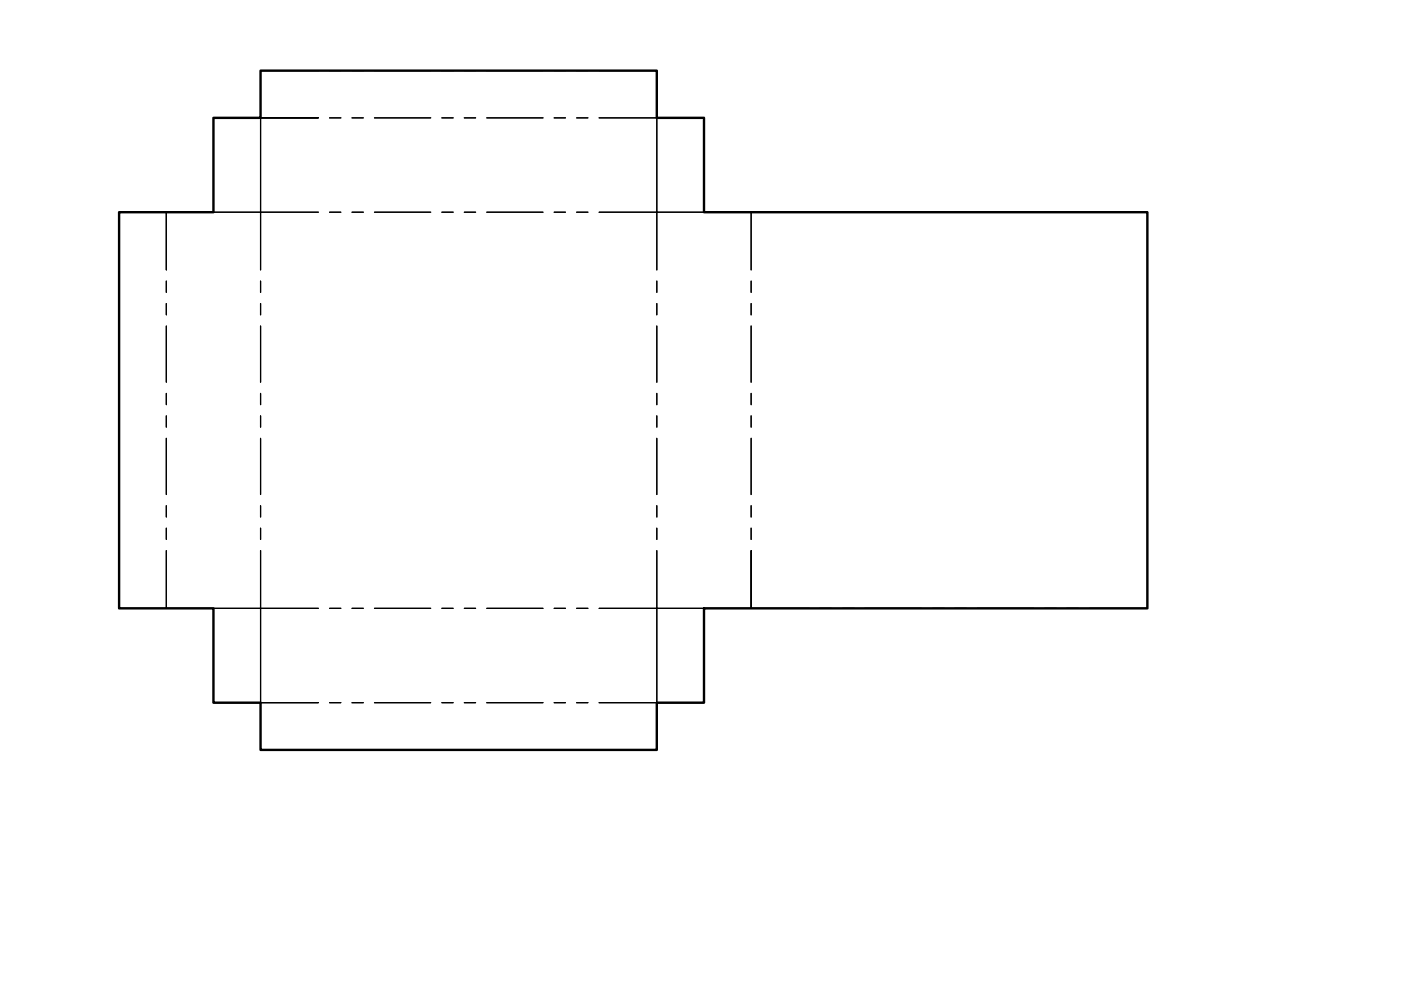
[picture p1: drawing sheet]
<svg xmlns="http://www.w3.org/2000/svg" width="297mm" height="210mm" viewBox="0 0 297 210" stroke-linecap="round" stroke-linejoin="round" font-family="sans-serif">
<!-- layer: Visible -->
<path d="M55.2 15h84.1v10h10v20h94v84h-94v20h-10v10h-84.1v-10h-9.9v-20h-20v-84h20v-20h9.9z" fill="none" stroke="#000" stroke-width=".51"/>
<!-- layer: Reference -->
<g fill="none" stroke="#000" stroke-width=".25">
<path d="M67.5 15h-12.3v42.2v-12.2h12.3h-42.2v12.2M69.9 15h2.4M74.6 15h2.4M79.4 15h11.9M93.7 15h2.4M98.4 15h2.4M103.2 15h11.9M117.5 15h2.4M122.3 15h2.4M127 15h12.3v42.2v-12.2h-12.3h32.3v12.2v-12.2h12.2M45.3 25h9.9v20h-9.9zM67.5 25h-12.3h12.3"/>
<path d="M69.9 25h2.4M74.6 25h2.4M79.4 25h11.9M93.7 25h2.4M98.4 25h2.4M103.2 25h11.9M117.5 25h2.4M122.3 25h2.4M127 25h12.3M139.3 25h10v20h-10zM25.3 59.6v2.4M35.3 57.2v-12.2v12.2"/>
<path d="M35.3 59.6v2.4M55.2 59.6v2.4M69.9 45h2.4M74.6 45h2.4M79.4 45h11.9M93.7 45h2.4M98.4 45h2.4M103.2 45h11.9M117.5 45h2.4M122.3 45h2.4M139.3 59.6v2.4M159.3 59.6v2.4"/>
<path d="M173.9 45h2.4M178.6 45h2.4M183.4 45h11.9M197.7 45h2.4M202.5 45h2.3M207.2 45h11.9M221.5 45h2.4M226.3 45h2.3M231 45h12.3v12.2M243.3 59.6v2.4M25.3 64.4v2.4M25.3 69.1v11.9"/>
<path d="M35.3 64.4v2.4M35.3 69.1v11.9M55.2 64.4v2.4M55.2 69.1v11.9M139.3 64.4v2.4M139.3 69.1v11.9M159.3 64.4v2.4M159.3 69.1v11.9M243.3 64.4v2.4M243.3 69.1v11.9M25.3 83.4v2.4M25.3 88.2v2.4"/>
<path d="M25.3 92.9v12M35.3 83.4v2.4M35.3 88.2v2.4M35.3 92.9v12M55.2 83.4v2.4M55.2 88.2v2.4M55.2 92.9v12M139.3 83.4v2.4M139.3 88.2v2.4M139.3 92.9v12M159.3 83.4v2.4M159.3 88.2v2.4"/>
<path d="M159.3 92.9v12M243.3 83.4v2.4M243.3 88.2v2.4M243.3 92.9v12M25.3 116.7v12.3h10v-12.3v12.3h19.9v-12.3v12.3h-9.9v20h9.9v10h12.3M25.3 107.2v2.4M25.3 112v2.4M35.3 107.2v2.4M35.3 112v2.4M55.2 107.2v2.4M55.2 112v2.4M139.3 107.2v2.4"/>
<path d="M139.3 112v2.4M159.3 116.7v12.3v-12.3M159.3 107.2v2.4M159.3 112v2.4M243.3 116.7v12.3h-12.3M243.3 107.2v2.4M243.3 112v2.4M67.5 129h-12.3v20M69.9 129h2.4M74.6 129h2.4M79.4 129h11.9M93.7 129h2.4"/>
<path d="M98.4 129h2.4M103.2 129h11.9M117.5 129h2.4M122.3 129h2.4M171.5 129h-32.2v-12.3v12.3h10v20h-10v-20h-12.3h12.3v30h-12.3M173.9 129h2.4M178.6 129h2.4M183.4 129h11.9M197.7 129h2.4M202.5 129h2.3M207.2 129h11.9M221.5 129h2.4"/>
<path d="M226.3 129h2.3M67.5 149h-12.3h12.3M69.9 159h2.4M69.9 149h2.4M74.6 159h2.4M74.6 149h2.4M79.4 159h11.9M79.4 149h11.9M93.7 159h2.4M93.7 149h2.4M98.4 159h2.4M98.4 149h2.4"/>
<path d="M103.2 159h11.9M103.2 149h11.9M117.5 159h2.4M117.5 149h2.4M122.3 159h2.4M122.3 149h2.4M127 149h12.3"/>
</g>
</svg>
